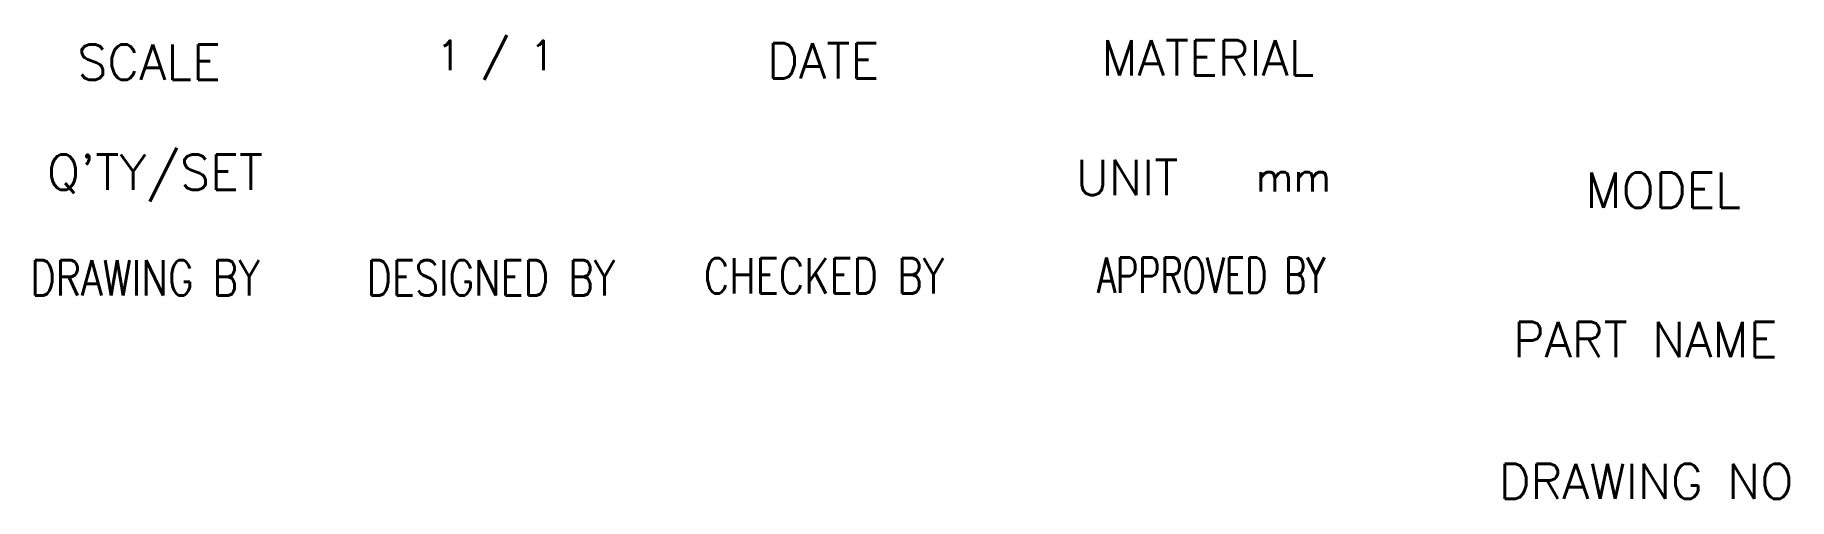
# Model space of a CAD drawing. Header units: millimetres. Extents: x 2448 to 4464, y 289 to 865.
# Drawn here: x 3962.4 to 4069.8, y 360.6 to 389.1 of the extents above.
import ezdxf

# ---------------------------------------------------------------- set-up
doc = ezdxf.new("R2010")
doc.units = ezdxf.units.MM
doc.header["$LTSCALE"] = 0.1
doc.layers.add('6', color=2, linetype='Continuous')
doc.styles.add('GHS', font='romans', dxfattribs={"bigfont": 'ghs'})

msp = doc.modelspace()

# ---------------------------------------------------------------- texts
at = {"layer": '6', "style": 'GHS'}
for s, height, p in [('1 / 1', 1.8, (3986.941, 386.914)), ('SCALE', 2.16, (3964.938, 386.322)), ('DATE', 2.16, (4007.214, 386.402)), ('MATERIAL', 2.16, (4027.687, 386.575)), ("Q'TY/SET", 2.16, (3963.083, 379.573)), ('UNIT', 2.16, (4026.109, 379.246)), ('mm', 1.8, (4037.143, 379.461)), ('MODEL', 2.16, (4057.331, 378.474)), ('PART NAME', 2.16, (4052.9, 369.318)), ('DRAWING NO', 2.16, (4052.032, 360.631))]:
    msp.add_text(s, height=height, dxfattribs=at).set_placement(p)
for s, width, p in [('DRAWING BY', 0.8, (3962.06, 373.102)), ('DESIGNED BY', 0.8, (3982.661, 373.102)), ('CHECKED BY', 0.8, (4003.328, 373.224)), ('APPROVED BY', 0.7, (4027.417, 373.257))]:
    msp.add_text(s, height=2.16, dxfattribs=dict(at, width=width)).set_placement(p)

doc.saveas('drawing.dxf')
